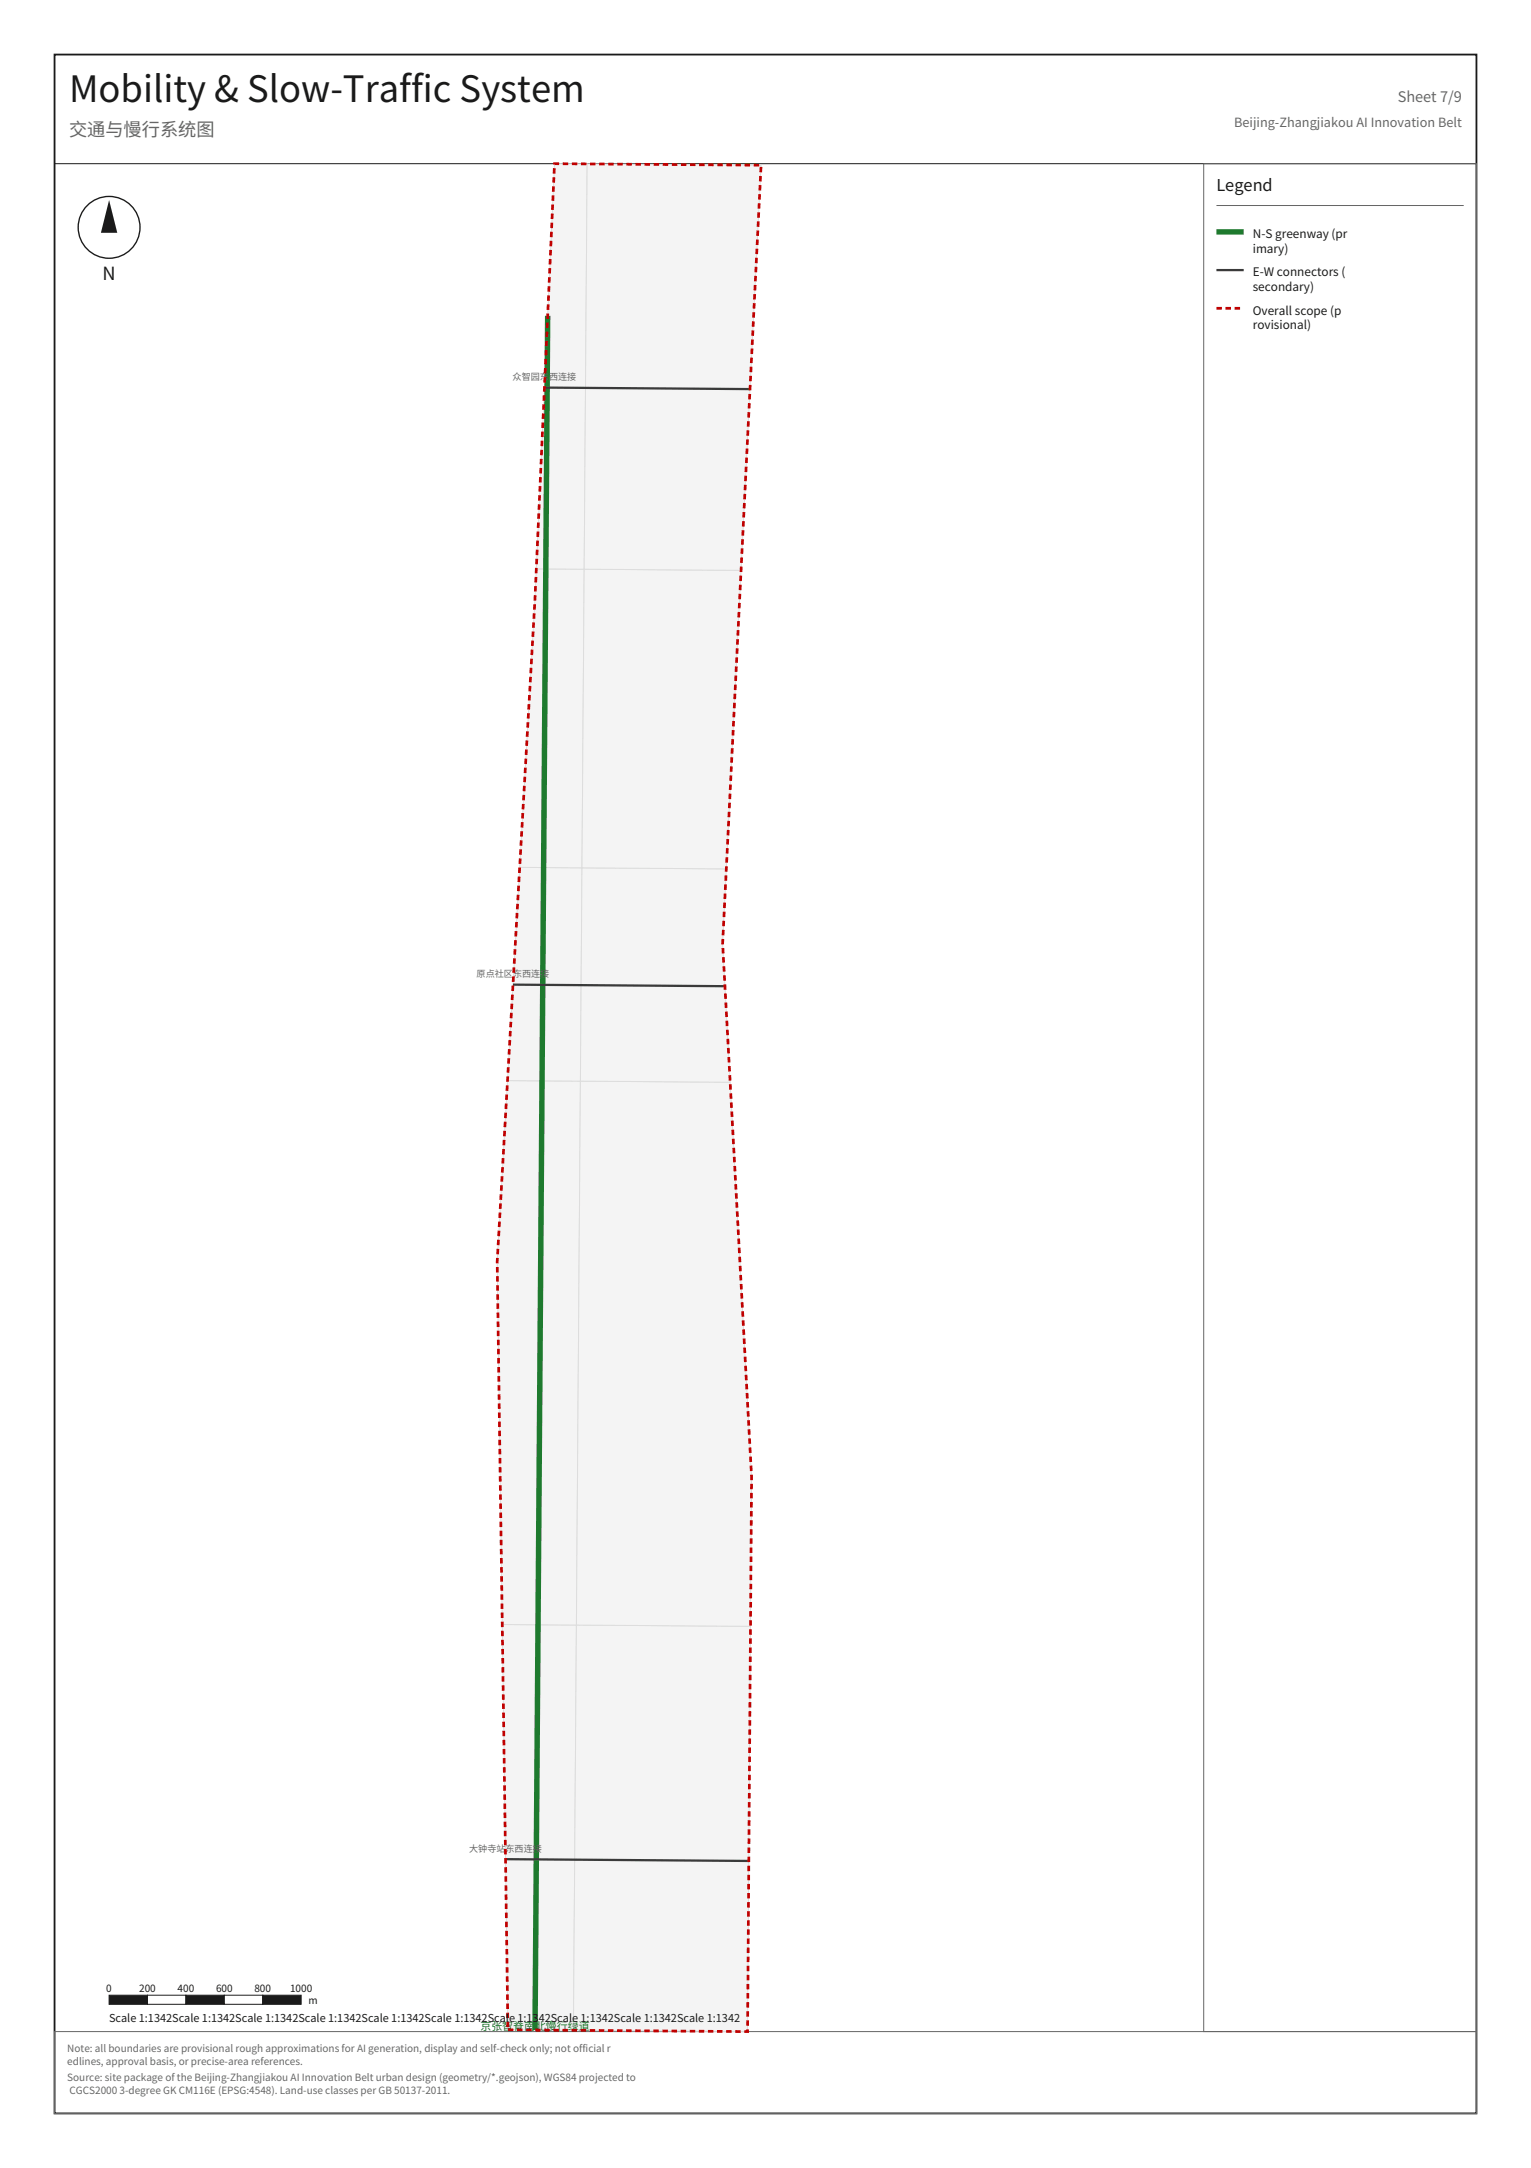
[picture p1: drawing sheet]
<svg xmlns="http://www.w3.org/2000/svg" width="594mm" height="841mm" viewBox="0 0 594 841" stroke-linecap="round" stroke-linejoin="round" font-family="sans-serif">
<defs><g id="words">
<text font-size="14.1" fill="#1a1a1a" x="26.8" y="39.5">Mobility &amp; Slow-Traffic System</text>
<text font-size="7.1" fill="#666" x="26.8" y="52.9">交通与慢行系统图</text>
<text font-size="7.1" fill="#1a1a1a" x="39.8" y="108.7">N</text>
<text font-size="6.3" fill="#1a1a1a" x="472" y="74.1">Legend</text>
<text font-size="5.6" fill="#666" x="542.4" y="39.5">Sheet 7/9</text>
<text font-size="4.9" fill="#666" x="478.9" y="49.4">Beijing-Zhangjiakou AI Innovation Belt</text>
<g font-size="4.6" fill="#1a1a1a">
<text x="486.1" y="92.4">N-S greenway (pr</text>
<text x="486.1" y="98.1">imary)</text>
<text x="486.1" y="107.2">E-W connectors (</text>
<text x="486.1" y="112.9">secondary)</text>
<text x="486.1" y="122.1">Overall scope (p</text>
<text x="486.1" y="127.7">rovisional)</text>
</g>
<text font-size="4.2" fill="#1a1a1a" x="42.3" y="784.6">Scale 1:1342Scale 1:1342Scale 1:1342Scale 1:1342Scale 1:1342Scale 1:1342Scale 1:1342Scale 1:1342Scale 1:1342Scale 1:1342</text>
<text font-size="4.2" fill="#1e7a2e" x="186.4" y="787.5">京张智脊南北慢行绿道</text>
<g font-size="3.9" fill="#1a1a1a">
<text x="41.3" y="772.6">0</text>
<text x="54" y="772.6">200</text>
<text x="68.9" y="772.6">400</text>
<text x="83.8" y="772.6">600</text>
<text x="98.7" y="772.6">800</text>
<text x="112.5" y="772.6">1000</text>
<text x="119.7" y="777.5">m</text>
</g>
<g font-size="3.9" fill="#666">
<text x="26.1" y="795.9">Note: all boundaries are provisional rough approximations for AI generation, display and self-check only; not official r</text>
<text x="26.1" y="801.2">edlines, approval basis, or precise-area references.</text>
<text x="26.1" y="807.2">Source: site package of the Beijing-Zhangjiakou AI Innovation Belt urban design (geometry/*.geojson), WGS84 projected to</text>
<text x="27" y="812.4">CGCS2000 3-degree GK CM116E (EPSG:4548). Land-use classes per GB 50137-2011.</text>
</g>
<g font-size="3.5" fill="#666">
<text x="198.9" y="147.5">众智园东西连接</text>
<text x="184.9" y="379.1">原点社区东西连接</text>
<text x="182.1" y="718.4">大钟寺站东西连接</text>
</g>
</g></defs>
<path d="M21.2 21.2h551.7v798.7h-551.7z" fill="none" stroke="#1a1a1a" stroke-width=".71" stroke-linecap="butt"/>
<path d="M21.2 63.5h551.7" fill="none" stroke="#1a1a1a" stroke-width=".39"/>
<path d="M467.1 63.5h105.8v724.6h-105.8zM21.2 788.1h551.7v31.8h-551.7z" fill="none" stroke="#666" stroke-width=".39"/>
<g fill="#f4f4f4" stroke="#ddd" stroke-width=".39">
<path d="M194.9 630.2l28.8 .2-1.2 157.2-25.4-.2z" fill-rule="evenodd"/>
<path d="M223.7 630.4l67.5 .5-1.1 157.2-67.6-.5z" fill-rule="evenodd"/>
<path d="M196.9 419.2l28.3 .2-1.5 211-28.8-.2-2-140.7z" fill-rule="evenodd"/>
<path d="M225.2 419.4l58.1 .4 8.3 153.2-.4 57.9-67.5-.5z" fill-rule="evenodd"/>
<path d="M201.7 336.5l24.1 .2-.6 82.7-28.3-.2z" fill-rule="evenodd"/>
<path d="M225.8 336.7l56 .4-1.4 28.9 2.9 53.8-58.1-.4z" fill-rule="evenodd"/>
<path d="M208.1 220.7l18.6 .1-.9 115.9-24.1-.2z" fill-rule="evenodd"/>
<path d="M226.7 220.8l60.9 .5-5.8 115.8-56-.4z" fill-rule="evenodd"/>
<path d="M215.2 63.5l12.6 .1-1.1 157.2-18.6-.1z" fill-rule="evenodd"/>
<path d="M227.8 63.6l67.5 .5-7.7 157.2-60.9-.5z" fill-rule="evenodd"/>
</g>
<path d="M472 90h10.6M212.5 122.5l-4.9 665" fill="none" stroke="#1e7a2e" stroke-width="2.1" stroke-linecap="butt"/>
<path d="M472 104.8h10.6M211.3 150.4l79.7 .5M199.1 382l82.2 .6M196.2 721.2l94.4 .7" fill="none" stroke="#3a3a3a" stroke-width=".88" stroke-linecap="butt"/>
<path d="M215.2 63.5l80.1 .6-14.9 301.9 11.2 207-1.5 215.1-93-.7-4.2-297.9 14.7-256.4zM472 119.6h10.6" fill="none" stroke="#c00000" stroke-width="1.1" stroke-dasharray="2.1 1.4" stroke-linecap="butt"/>
<path d="M472 79.7h96" fill="none" stroke="#666" stroke-width=".39"/>
<circle cx="42.3" cy="88.2" r="12" fill="none" stroke="#1a1a1a" stroke-width=".53"/>
<path d="M42.3 77.6l3.2 12.7h-6.3z" fill="#1a1a1a"/>
<path d="M42.3 774h14.9v3.5h-14.9z" fill-rule="evenodd" fill="#1a1a1a" stroke="#1a1a1a" stroke-width=".39"/>
<path d="M57.2 774h14.9v3.5h-14.9z" fill-rule="evenodd" fill="#fff" stroke="#1a1a1a" stroke-width=".39"/>
<path d="M72.1 774h14.9v3.5h-14.9z" fill-rule="evenodd" fill="#1a1a1a" stroke="#1a1a1a" stroke-width=".39"/>
<path d="M87 774h15v3.5h-15z" fill-rule="evenodd" fill="#fff" stroke="#1a1a1a" stroke-width=".39"/>
<path d="M102 774h14.9v3.5h-14.9z" fill-rule="evenodd" fill="#1a1a1a" stroke="#1a1a1a" stroke-width=".39"/>
<use href="#words"/>
</svg>
